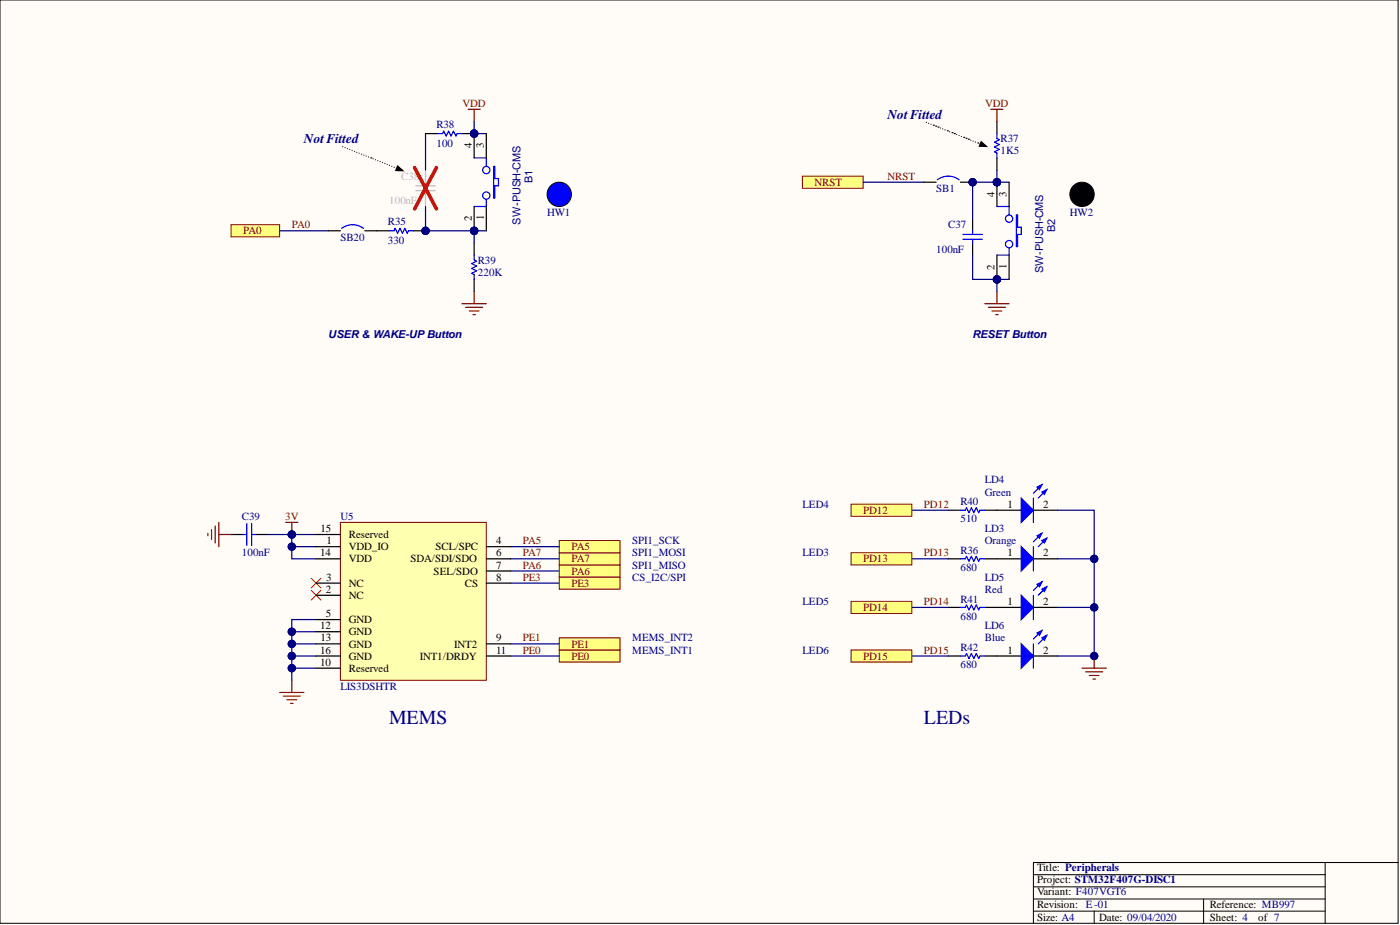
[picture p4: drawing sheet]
<svg xmlns="http://www.w3.org/2000/svg" width="292mm" height="193mm" viewBox="0 0 292 193" stroke-linecap="round" stroke-linejoin="round" font-family="sans-serif">
<defs><g id="words">
<g font-size="4.1" fill="#000080">
<text x="81.2" y="151.1">MEMS</text>
<text x="192.8" y="151.1">LEDs</text>
</g>
<g font-size="2.8" fill="#000080">
<text x="63.4" y="29.8">NotFitted</text>
<text x="185.2" y="24.7">NotFitted</text>
</g>
<g font-size="2.3" fill="#800000">
<text x="96.5" y="22.3">VDD</text>
<text x="205.5" y="22.3">VDD</text>
<text x="170" y="38.8">NRST</text>
<text x="185.2" y="37.5">NRST</text>
<text x="60.9" y="47.6">PA0</text>
<text x="50.7" y="48.9">PA0</text>
<text x="180.1" y="107.2">PD12</text>
<text x="192.8" y="105.9">PD12</text>
<text x="59.5" y="108.5">3V</text>
<text x="109.1" y="113.5">PA5</text>
<text x="109.1" y="116.1">PA7</text>
<text x="109.1" y="118.6">PA6</text>
<text x="119.2" y="119.9">PA6</text>
<text x="119.2" y="117.3">PA7</text>
<text x="119.2" y="114.8">PA5</text>
<text x="180.1" y="117.3">PD13</text>
<text x="192.8" y="116.1">PD13</text>
<text x="109.1" y="121.1">PE3</text>
<text x="119.2" y="122.4">PE3</text>
<text x="180.1" y="127.5">PD14</text>
<text x="192.8" y="126.2">PD14</text>
<text x="109.1" y="136.3">PE0</text>
<text x="109.1" y="133.8">PE1</text>
<text x="119.2" y="137.6">PE0</text>
<text x="119.2" y="135.1">PE1</text>
<text x="180.1" y="137.6">PD15</text>
<text x="192.8" y="136.3">PD15</text>
</g>
<g font-size="2.3" fill="#000080">
<text x="91.1" y="26.6">R38</text>
<text x="208.8" y="29.6">R37</text>
<text x="91.1" y="30.7">100</text>
<text x="208.8" y="32.2">1K5</text>
<text x="111.1" y="38.3" transform="rotate(-90 111.1 38.3)">B1</text>
<text x="195.3" y="40">SB1</text>
<text x="80.9" y="46.9">R35</text>
<text x="108.6" y="46.9" transform="rotate(-90 108.6 46.9)">SW-PUSH-CMS</text>
<text x="114.1" y="45.1">HW1</text>
<text x="197.9" y="47.6">C37</text>
<text x="223.2" y="45.1">HW2</text>
<text x="71" y="50.2">SB20</text>
<text x="80.9" y="50.9">330</text>
<text x="195.3" y="52.7">100nF</text>
<text x="220.2" y="48.4" transform="rotate(-90 220.2 48.4)">B2</text>
<text x="99.7" y="55">R39</text>
<text x="99.7" y="57.5">220K</text>
<text x="217.6" y="57" transform="rotate(-90 217.6 57)">SW-PUSH-CMS</text>
<text x="68.5" y="70.5">USER &amp; WAKE-UP Button</text>
<text x="202.9" y="70.5">RESETButton</text>
<text x="205.5" y="100.9">LD4</text>
<text x="167.4" y="105.9">LED4</text>
<text x="200.4" y="105.4">R40</text>
<text x="205.5" y="103.4">Green</text>
<text x="50.5" y="108.5">C39</text>
<text x="71" y="108.5">U5</text>
<text x="131.9" y="113.5">SPI1_SCK</text>
<text x="200.4" y="109">510</text>
<text x="205.5" y="111">LD3</text>
<text x="205.5" y="113.5">Orange</text>
<text x="50.5" y="116.1">100nF</text>
<text x="131.9" y="116.1">SPI1_MOSI</text>
<text x="131.9" y="118.6">SPI1_MISO</text>
<text x="167.4" y="116.1">LED3</text>
<text x="200.4" y="115.6">R36</text>
<text x="200.4" y="119.1">680</text>
<text x="131.9" y="121.1">CS_I2C/SPI</text>
<text x="200.4" y="125.7">R41</text>
<text x="205.5" y="121.1">LD5</text>
<text x="205.5" y="123.7">Red</text>
<text x="167.4" y="126.2">LED5</text>
<text x="200.4" y="129.3">680</text>
<text x="205.5" y="131.3">LD6</text>
<text x="131.9" y="136.3">MEMS_INT1</text>
<text x="131.9" y="133.8">MEMS_INT2</text>
<text x="167.4" y="136.3">LED6</text>
<text x="200.4" y="135.8">R42</text>
<text x="205.5" y="133.8">Blue</text>
<text x="71" y="144">LIS3DSHTR</text>
<text x="200.4" y="139.4">680</text>
</g>
<g font-size="2.3">
<text x="98.4" y="30.9" transform="rotate(-90 98.4 30.9)">4</text>
<text x="101" y="30.9" transform="rotate(-90 101 30.9)">3</text>
<text x="207.5" y="41.1" transform="rotate(-90 207.5 41.1)">4</text>
<text x="210" y="41.1" transform="rotate(-90 210 41.1)">3</text>
<text x="98.4" y="46.1" transform="rotate(-90 98.4 46.1)">2</text>
<text x="101" y="46" transform="rotate(-90 101 46)">1</text>
<text x="207.5" y="56.3" transform="rotate(-90 207.5 56.3)">2</text>
<text x="210" y="56.1" transform="rotate(-90 210 56.1)">1</text>
<text x="210.2" y="105.9">1</text>
<text x="217.6" y="105.9">2</text>
<text x="66.9" y="111">15</text>
<text x="68.2" y="113.5">1</text>
<text x="72.8" y="112.3">Reserved</text>
<text x="103.5" y="113.5">4</text>
<text x="66.8" y="116.1">14</text>
<text x="72.8" y="114.8">VDD_IO</text>
<text x="72.8" y="117.3">VDD</text>
<text x="85.7" y="117.3">SDA/SDI/SDO</text>
<text x="90.5" y="119.9">SEL/SDO</text>
<text x="90.9" y="114.8">SCL/SPC</text>
<text x="103.5" y="116.1">6</text>
<text x="103.5" y="118.6">7</text>
<text x="210.2" y="116.1">1</text>
<text x="217.6" y="116.1">2</text>
<text x="68" y="123.7">2</text>
<text x="68.1" y="121.1">3</text>
<text x="72.8" y="124.9">NC</text>
<text x="72.8" y="122.4">NC</text>
<text x="97" y="122.4">CS</text>
<text x="103.5" y="121.1">8</text>
<text x="66.8" y="131.3">12</text>
<text x="68" y="128.7">5</text>
<text x="72.8" y="130">GND</text>
<text x="210.2" y="126.2">1</text>
<text x="217.6" y="126.2">2</text>
<text x="66.8" y="136.3">16</text>
<text x="66.9" y="133.8">13</text>
<text x="72.8" y="132.5">GND</text>
<text x="72.8" y="135.1">GND</text>
<text x="72.8" y="137.6">GND</text>
<text x="87.6" y="137.6">INT1/DRDY</text>
<text x="94.8" y="135.1">INT2</text>
<text x="103.5" y="133.8">9</text>
<text x="103.5" y="136.3">11</text>
<text x="210.2" y="136.3">1</text>
<text x="217.6" y="136.3">2</text>
<text x="66.8" y="138.9">10</text>
<text x="72.8" y="140.1">Reserved</text>
<text x="216.4" y="181.7">Title: Peripherals</text>
<text x="216.4" y="184.3">Project: STM32F407G-DISC1</text>
<text x="216.4" y="189.3">Revision: E-01</text>
<text x="216.4" y="186.8">Variant: F407VGT6</text>
<text x="252.4" y="189.3">Reference: MB997</text>
<text x="216.4" y="192.1">Size: A4</text>
<text x="229.3" y="192.1">Date: 09/04/2020</text>
<text x="252.4" y="192.1">Sheet: 4</text>
<text x="262.5" y="192.1">of 7</text>
</g>
<g font-size="2.3" fill="#bfbebc">
<text x="83.7" y="37.5">C38</text>
<text x="81.2" y="42.6">100nF</text>
</g>
</g></defs>
<path d="M0 0h291.7v192.6h-291.7z" fill-rule="evenodd" fill="#fffcf8"/>
<path d="M0 0h291.7v192.6h-291.7z" fill="none" stroke="#000" stroke-width=".21"/>
<path d="M0 0h291.7v192.6h-291.7z" fill-rule="evenodd" fill="#fffcf8"/>
<path d="M0 0h291.7v192.6h-291.7zM276.5 179.9v12.7M291.7 179.9h-76.1v12.7M215.6 182.5h60.9M215.6 185h60.9M215.6 190.1h60.9M215.6 187.5h60.9M228.3 190.1v2.5M251.1 187.5v5.1" fill="none" stroke="#000" stroke-width=".21"/>
<path d="M208 126.7h5.1M215.6 126.7h5.1" fill="none" stroke="#000" stroke-width=".25"/>
<path d="M213.1 124.2l2.5 2.5-2.5 2.6z" fill="#00f"/>
<path d="M213.1 124.2l2.5 2.5-2.5 2.6zM217.4 121.4l-1.8 1.8M218.4 122.4l-1.8 1.8" fill="none" stroke="#00f" stroke-width=".25"/>
<path d="M217.4 122.9l1-.5-.5 1z" fill="#00f"/>
<path d="M217.4 122.9l1-.5-.5 1z" fill="none" stroke="#00f" stroke-width=".25"/>
<path d="M216.4 121.9l1-.5-.5 1z" fill="#00f"/>
<path d="M215.6 124.2v5.1M216.4 121.9l1-.5-.5 1z" fill="none" stroke="#00f" stroke-width=".25"/>
<path d="M208 116.6h5.1M215.6 116.6h5.1" fill="none" stroke="#000" stroke-width=".25"/>
<path d="M213.1 114l2.5 2.6-2.5 2.5z" fill="#00f"/>
<path d="M213.1 114l2.5 2.6-2.5 2.5zM217.4 111.3l-1.8 1.7M218.4 112.3l-1.8 1.7" fill="none" stroke="#00f" stroke-width=".25"/>
<path d="M217.4 112.8l1-.5-.5 1z" fill="#00f"/>
<path d="M217.4 112.8l1-.5-.5 1z" fill="none" stroke="#00f" stroke-width=".25"/>
<path d="M216.4 111.8l1-.5-.5 1z" fill="#00f"/>
<path d="M215.6 114v5.1M216.4 111.8l1-.5-.5 1z" fill="none" stroke="#00f" stroke-width=".25"/>
<path d="M208 136.9h5.1M215.6 136.9h5.1" fill="none" stroke="#000" stroke-width=".25"/>
<path d="M213.1 134.3l2.5 2.6-2.5 2.5z" fill="#00f"/>
<path d="M213.1 134.3l2.5 2.6-2.5 2.5zM217.4 131.5l-1.8 1.8M218.4 132.5l-1.8 1.8" fill="none" stroke="#00f" stroke-width=".25"/>
<path d="M217.4 133.1l1-.6-.5 1.1z" fill="#00f"/>
<path d="M217.4 133.1l1-.6-.5 1.1z" fill="none" stroke="#00f" stroke-width=".25"/>
<path d="M216.4 132l1-.5-.5 1z" fill="#00f"/>
<path d="M215.6 134.3v5.1M216.4 132l1-.5-.5 1z" fill="none" stroke="#00f" stroke-width=".25"/>
<path d="M208 106.4h5.1M215.6 106.4h5.1" fill="none" stroke="#000" stroke-width=".25"/>
<path d="M213.1 103.9l2.5 2.5-2.5 2.6z" fill="#00f"/>
<path d="M213.1 103.9l2.5 2.5-2.5 2.6zM217.4 101.1l-1.8 1.8M218.4 102.1l-1.8 1.8" fill="none" stroke="#00f" stroke-width=".25"/>
<path d="M217.4 102.6l1-.5-.5 1z" fill="#00f"/>
<path d="M217.4 102.6l1-.5-.5 1z" fill="none" stroke="#00f" stroke-width=".25"/>
<path d="M216.4 101.6l1-.5-.5 1z" fill="#00f"/>
<path d="M215.6 103.9v5.1M216.4 101.6l1-.5-.5 1z" fill="none" stroke="#00f" stroke-width=".25"/>
<path d="M220.7 116.6h7.6" fill="none" stroke="#000080" stroke-width=".25"/>
<circle cx="228.3" cy="116.6" r=".76" fill="#000080"/>
<circle cx="228.3" cy="116.6" r=".76" fill="none" stroke="#000080" stroke-width=".21"/>
<path d="M220.7 126.7h7.6" fill="none" stroke="#000080" stroke-width=".25"/>
<circle cx="228.3" cy="126.7" r=".76" fill="#000080"/>
<circle cx="228.3" cy="126.7" r=".76" fill="none" stroke="#000080" stroke-width=".21"/>
<path d="M225.8 139.4h5M228.3 136.9v2.5M226.5 140.1h3.6M227.3 140.9h2M228 141.7h.5" fill="none" stroke="#800000" stroke-width=".25"/>
<circle cx="228.3" cy="136.9" r=".76" fill="#000080"/>
<circle cx="228.3" cy="136.9" r=".76" fill="none" stroke="#000080" stroke-width=".21"/>
<path d="M197.9 106.4h2.5M197.9 116.6h2.5M205.5 106.4h2.5M205.5 116.6h2.5M197.9 126.7h2.5M197.9 136.9h2.5M205.5 126.7h2.5M205.5 136.9h2.5" fill="none" stroke="#000" stroke-width=".25"/>
<path d="M200.4 106.4h1l.3-.5 .5 1 .5-1 .5 1 .5-1 .5 1 .3-.5h1M200.4 116.6h1l.3-.5 .5 1 .5-1 .5 1 .5-1 .5 1 .3-.5h1M200.4 126.7h1l.3-.5 .5 1 .5-1 .5 1 .5-1 .5 1 .3-.5h1M200.4 136.9h1l.3-.6 .5 1.1 .5-1.1 .5 1.1 .5-1.1 .5 1.1 .3-.5h1" fill="none" stroke="#00f" stroke-width=".25"/>
<path d="M190.2 106.4h7.7M190.2 116.6h7.7M220.7 106.4h7.6v30.5h-7.6M190.2 126.7h7.7M190.2 136.9h7.7" fill="none" stroke="#000080" stroke-width=".25"/>
<circle cx="228.3" cy="116.6" r=".76" fill="#000080"/>
<circle cx="228.3" cy="116.6" r=".76" fill="none" stroke="#000080" stroke-width=".21"/>
<circle cx="228.3" cy="126.7" r=".76" fill="#000080"/>
<circle cx="228.3" cy="126.7" r=".76" fill="none" stroke="#000080" stroke-width=".21"/>
<circle cx="228.3" cy="136.9" r=".76" fill="#000080"/>
<circle cx="228.3" cy="136.9" r=".76" fill="none" stroke="#000080" stroke-width=".21"/>
<path d="M177.6 105.2h12.6v2.5h-12.6z" fill-rule="evenodd" fill="#ffff80"/>
<path d="M177.6 105.2h12.6v2.5h-12.6z" fill="none" stroke="#800000" stroke-width=".21"/>
<path d="M97.7 22.8h2.5M98.9 22.8v2.5M96.4 63.4h5.1M97.2 64.1h3.5M97.9 64.9h2M98.7 65.6h.5M98.9 60.8v2.6" fill="none" stroke="#800000" stroke-width=".25"/>
<path d="M86.8 38.8h4M86.8 39.8h4M88.8 35.5v3.3M88.8 39.8v3.3" fill="none" stroke="#bfbebc" stroke-width=".25"/>
<path d="M86.5 35l4.6 8.6M91.1 35l-4.6 8.6" fill="none" stroke="#f00" stroke-width=".76"/>
<path d="M68.5 48.1h2.5M76.1 48.1h2.5M98.9 50.7v2.5M98.9 58.3v2.5" fill="none" stroke="#000" stroke-width=".25"/>
<path d="M71.3 47.6a3.8 3.8 0 0 1 4.5 0M98.9 53.2v1l.5 .3-1 .5 1 .5-1 .5 1 .5-1 .5 .5 .3v1" fill="none" stroke="#00f" stroke-width=".25"/>
<path d="M58.3 48.1h10.2M101.5 48.1h-2.6v2.6" fill="none" stroke="#000080" stroke-width=".25"/>
<circle cx="98.9" cy="48.1" r=".76" fill="#000080"/>
<circle cx="98.9" cy="48.1" r=".76" fill="none" stroke="#000080" stroke-width=".21"/>
<path d="M88.8 27.9v7.6M88.8 43.1v5h10.1" fill="none" stroke="#000080" stroke-width=".25"/>
<circle cx="98.9" cy="48.1" r=".76" fill="#000080"/>
<circle cx="98.9" cy="48.1" r=".76" fill="none" stroke="#000080" stroke-width=".21"/>
<circle cx="88.8" cy="48.1" r=".76" fill="#000080"/>
<circle cx="88.8" cy="48.1" r=".76" fill="none" stroke="#000080" stroke-width=".21"/>
<path d="M48.2 46.9h10.1v2.5h-10.1z" fill-rule="evenodd" fill="#ffff80"/>
<path d="M48.2 46.9h10.1v2.5h-10.1z" fill="none" stroke="#800000" stroke-width=".21"/>
<circle cx="88.8" cy="48.1" r=".76" fill="#000080"/>
<circle cx="88.8" cy="48.1" r=".76" fill="none" stroke="#000080" stroke-width=".21"/>
<path d="M86.2 48.1h2.6" fill="none" stroke="#000" stroke-width=".25"/>
<circle cx="88.8" cy="48.1" r=".76" fill="#000080"/>
<circle cx="88.8" cy="48.1" r=".76" fill="none" stroke="#000080" stroke-width=".21"/>
<path d="M78.6 48.1h2.6" fill="none" stroke="#000" stroke-width=".25"/>
<path d="M81.2 48.1h1l.2-.5 .5 1.1 .6-1.1 .5 1.1 .5-1.1 .5 1.1 .2-.6h1" fill="none" stroke="#00f" stroke-width=".25"/>
<circle cx="98.9" cy="27.9" r=".76" fill="#000080"/>
<circle cx="98.9" cy="27.9" r=".76" fill="none" stroke="#000080" stroke-width=".21"/>
<path d="M96.4 27.9h2.5" fill="none" stroke="#000" stroke-width=".25"/>
<circle cx="98.9" cy="27.9" r=".76" fill="#000080"/>
<circle cx="98.9" cy="27.9" r=".76" fill="none" stroke="#000080" stroke-width=".21"/>
<path d="M88.8 27.9h2.5" fill="none" stroke="#000" stroke-width=".25"/>
<path d="M91.3 27.9h1l.3-.5 .5 1 .5-1 .5 1 .5-1 .5 1 .3-.5h1" fill="none" stroke="#00f" stroke-width=".25"/>
<path d="M98.9 25.3v2.6h2.6" fill="none" stroke="#000080" stroke-width=".25"/>
<circle cx="98.9" cy="27.9" r=".76" fill="#000080"/>
<circle cx="98.9" cy="27.9" r=".76" fill="none" stroke="#000080" stroke-width=".21"/>
<path d="M167.4 36.7h12.7v2.6h-12.7z" fill-rule="evenodd" fill="#ffff80"/>
<path d="M167.4 36.7h12.7v2.6h-12.7z" fill="none" stroke="#800000" stroke-width=".21"/>
<path d="M206.7 22.8h2.6M208 22.8v2.5M205.5 63.4h5M206.2 64.1h3.6M207 64.9h2M207.7 65.6h.6M208 60.8v2.6" fill="none" stroke="#800000" stroke-width=".25"/>
<path d="M208 25.3v2.6M208 32.9v2.6M202.9 45.6v2.5M202.9 50.7v2.5" fill="none" stroke="#000" stroke-width=".25"/>
<path d="M208 27.9v1l.5 .2-1 .5 1 .6-1 .5 1 .5-1 .5 .5 .2v1M200.9 48.9h4.1M200.9 49.9h4.1M202.9 48.1v.8M202.9 49.9v.8" fill="none" stroke="#00f" stroke-width=".25"/>
<path d="M180.1 38h12.7" fill="none" stroke="#000080" stroke-width=".25"/>
<circle cx="202.9" cy="38" r=".76" fill="#000080"/>
<circle cx="202.9" cy="38" r=".76" fill="none" stroke="#000080" stroke-width=".21"/>
<path d="M192.8 38h2.5M200.4 38h2.5" fill="none" stroke="#000" stroke-width=".25"/>
<circle cx="202.9" cy="38" r=".76" fill="#000080"/>
<circle cx="202.9" cy="38" r=".76" fill="none" stroke="#000080" stroke-width=".21"/>
<path d="M195.6 37.5a3.8 3.8 0 0 1 4.5 0" fill="none" stroke="#00f" stroke-width=".25"/>
<path d="M208 35.5v2.5" fill="none" stroke="#000080" stroke-width=".25"/>
<circle cx="208" cy="38" r=".76" fill="#000080"/>
<circle cx="208" cy="38" r=".76" fill="none" stroke="#000080" stroke-width=".21"/>
<path d="M210.5 58.3h-2.5v2.5" fill="none" stroke="#000080" stroke-width=".25"/>
<circle cx="208" cy="58.3" r=".76" fill="#000080"/>
<circle cx="208" cy="58.3" r=".76" fill="none" stroke="#000080" stroke-width=".21"/>
<path d="M210.5 38h-7.6v7.6" fill="none" stroke="#000080" stroke-width=".25"/>
<circle cx="208" cy="38" r=".76" fill="#000080"/>
<circle cx="208" cy="38" r=".76" fill="none" stroke="#000080" stroke-width=".21"/>
<circle cx="202.9" cy="38" r=".76" fill="#000080"/>
<circle cx="202.9" cy="38" r=".76" fill="none" stroke="#000080" stroke-width=".21"/>
<path d="M202.9 53.2v5.1h5.1" fill="none" stroke="#000080" stroke-width=".25"/>
<circle cx="208" cy="58.3" r=".76" fill="#000080"/>
<circle cx="208" cy="58.3" r=".76" fill="none" stroke="#000080" stroke-width=".21"/>
<g fill="none" stroke="#000" stroke-width=".25">
<path d="M193.3 25.5h.1M193.8 25.7h.1M194.2 25.9h.1M194.7 26.1h.1M195.2 26.3h.1M195.7 26.5h.1M196.2 26.7h.1M196.7 26.9h.1M197.2 27.1h.1M197.7 27.3h.1M198.2 27.5h.1M198.6 27.7h.1"/>
<path d="M199.1 27.9h.1M199.6 28.1h.1M200.1 28.3h.1M200.6 28.5h.1M201.1 28.7h.1M201.6 28.9h.1M202.1 29h.1M202.5 29.2h.1M203 29.4h.1M203.5 29.6h.1M204 29.8h.1M204.5 30h.1"/>
<path d="M204.7 29.6l1.1 1-1.5-.1zM205 30.2h.1M205.5 30.4h.1"/>
</g>
<path d="M204.7 29.6l1.1 1-1.5-.1z" fill="#000"/>
<path d="M177.6 115.3h12.6v2.5h-12.6z" fill-rule="evenodd" fill="#ffff80"/>
<path d="M177.6 115.3h12.6v2.5h-12.6z" fill="none" stroke="#800000" stroke-width=".21"/>
<path d="M177.6 125.4h12.6v2.6h-12.6z" fill-rule="evenodd" fill="#ffff80"/>
<path d="M177.6 125.4h12.6v2.6h-12.6z" fill="none" stroke="#800000" stroke-width=".21"/>
<path d="M177.6 135.6h12.6v2.5h-12.6z" fill-rule="evenodd" fill="#ffff80"/>
<path d="M177.6 135.6h12.6v2.5h-12.6z" fill="none" stroke="#800000" stroke-width=".21"/>
<path d="M59.6 109h2.5M60.9 109v2.5" fill="none" stroke="#800000" stroke-width=".25"/>
<circle cx="60.9" cy="111.5" r=".76" fill="#000080"/>
<circle cx="60.9" cy="111.5" r=".76" fill="none" stroke="#000080" stroke-width=".21"/>
<path d="M48.2 111.5h2.5M53.3 111.5h2.5" fill="none" stroke="#000" stroke-width=".25"/>
<path d="M50.7 111.5h.8M51.5 109.2v4.6M52.5 111.5h.8M52.5 109.2v4.6" fill="none" stroke="#00f" stroke-width=".25"/>
<path d="M43.4 111.3v.5M44.1 110.5v2M44.9 109.7v3.6M45.7 109v5M45.7 111.5h2.5M58.3 144.5h5.1M59.1 145.2h3.6M59.9 146h2M60.6 146.7h.5M60.9 141.9v2.6" fill="none" stroke="#800000" stroke-width=".25"/>
<path d="M106.5 119.1h10.2M106.5 121.6h10.2" fill="none" stroke="#000080" stroke-width=".25"/>
<path d="M116.7 120.4h12.7v2.5h-12.7z" fill-rule="evenodd" fill="#ffff80"/>
<path d="M116.7 120.4h12.7v2.5h-12.7z" fill="none" stroke="#800000" stroke-width=".21"/>
<path d="M116.7 117.8h12.7v2.6h-12.7z" fill-rule="evenodd" fill="#ffff80"/>
<path d="M116.7 117.8h12.7v2.6h-12.7z" fill="none" stroke="#800000" stroke-width=".21"/>
<g fill="none" stroke="#000" stroke-width=".25">
<path d="M71.5 30.6h.1M72 30.8h.1M72.5 31h.1M73 31.2h.1M73.5 31.4h.1M73.9 31.6h.1M74.4 31.8h.1M74.9 32h.1M75.4 32.2h.1M75.9 32.4h.1M76.4 32.6h.1M76.9 32.7v.1"/>
<path d="M77.4 32.9h.1M77.9 33.1h.1M78.3 33.3h.1M78.8 33.5h.1M79.3 33.7h.1M79.8 33.9h.1M80.3 34.1h.1M80.8 34.3h.1M81.3 34.5h.1M81.8 34.7h.1M82.2 34.9h.1M82.7 35.1h.1"/>
<path d="M83 34.6l1.1 1h-1.5zM83.2 35.3h.1M83.7 35.5h.1"/>
</g>
<path d="M83 34.6l1.1 1h-1.5z" fill="#000"/>
<path d="M66 129.3h-5.1v12.6" fill="none" stroke="#000080" stroke-width=".25"/>
<circle cx="60.9" cy="131.8" r=".76" fill="#000080"/>
<circle cx="60.9" cy="131.8" r=".76" fill="none" stroke="#000080" stroke-width=".21"/>
<circle cx="60.9" cy="134.3" r=".76" fill="#000080"/>
<circle cx="60.9" cy="134.3" r=".76" fill="none" stroke="#000080" stroke-width=".21"/>
<circle cx="60.9" cy="136.9" r=".76" fill="#000080"/>
<circle cx="60.9" cy="136.9" r=".76" fill="none" stroke="#000080" stroke-width=".21"/>
<circle cx="60.9" cy="139.4" r=".76" fill="#000080"/>
<circle cx="60.9" cy="139.4" r=".76" fill="none" stroke="#000080" stroke-width=".21"/>
<path d="M60.9 131.8h5.1" fill="none" stroke="#000080" stroke-width=".25"/>
<circle cx="60.9" cy="131.8" r=".76" fill="#000080"/>
<circle cx="60.9" cy="131.8" r=".76" fill="none" stroke="#000080" stroke-width=".21"/>
<path d="M60.9 134.3h5.1" fill="none" stroke="#000080" stroke-width=".25"/>
<circle cx="60.9" cy="134.3" r=".76" fill="#000080"/>
<circle cx="60.9" cy="134.3" r=".76" fill="none" stroke="#000080" stroke-width=".21"/>
<path d="M60.9 136.9h5.1" fill="none" stroke="#000080" stroke-width=".25"/>
<circle cx="60.9" cy="136.9" r=".76" fill="#000080"/>
<circle cx="60.9" cy="136.9" r=".76" fill="none" stroke="#000080" stroke-width=".21"/>
<path d="M60.9 139.4h5.1" fill="none" stroke="#000080" stroke-width=".25"/>
<circle cx="60.9" cy="139.4" r=".76" fill="#000080"/>
<circle cx="60.9" cy="139.4" r=".76" fill="none" stroke="#000080" stroke-width=".21"/>
<path d="M55.8 111.5h5.1v5.1h5.1" fill="none" stroke="#000080" stroke-width=".25"/>
<circle cx="60.9" cy="114" r=".76" fill="#000080"/>
<circle cx="60.9" cy="114" r=".76" fill="none" stroke="#000080" stroke-width=".21"/>
<circle cx="60.9" cy="111.5" r=".76" fill="#000080"/>
<circle cx="60.9" cy="111.5" r=".76" fill="none" stroke="#000080" stroke-width=".21"/>
<path d="M60.9 114h5.1" fill="none" stroke="#000080" stroke-width=".25"/>
<circle cx="60.9" cy="114" r=".76" fill="#000080"/>
<circle cx="60.9" cy="114" r=".76" fill="none" stroke="#000080" stroke-width=".21"/>
<path d="M60.9 111.5h5.1" fill="none" stroke="#000080" stroke-width=".25"/>
<circle cx="60.9" cy="111.5" r=".76" fill="#000080"/>
<circle cx="60.9" cy="111.5" r=".76" fill="none" stroke="#000080" stroke-width=".21"/>
<path d="M116.7 115.3h12.7v2.5h-12.7z" fill-rule="evenodd" fill="#ffff80"/>
<path d="M116.7 115.3h12.7v2.5h-12.7z" fill="none" stroke="#800000" stroke-width=".21"/>
<path d="M106.5 116.6h10.2" fill="none" stroke="#000080" stroke-width=".25"/>
<path d="M116.7 112.8h12.7v2.5h-12.7z" fill-rule="evenodd" fill="#ffff80"/>
<path d="M116.7 112.8h12.7v2.5h-12.7z" fill="none" stroke="#800000" stroke-width=".21"/>
<path d="M106.5 114h10.2" fill="none" stroke="#000080" stroke-width=".25"/>
<path d="M116.7 135.6h12.7v2.5h-12.7z" fill-rule="evenodd" fill="#ffff80"/>
<path d="M116.7 135.6h12.7v2.5h-12.7z" fill="none" stroke="#800000" stroke-width=".21"/>
<path d="M106.5 136.9h10.2" fill="none" stroke="#000080" stroke-width=".25"/>
<path d="M116.7 133.1h12.7v2.5h-12.7z" fill-rule="evenodd" fill="#ffff80"/>
<path d="M116.7 133.1h12.7v2.5h-12.7z" fill="none" stroke="#800000" stroke-width=".21"/>
<path d="M106.5 134.3h10.2" fill="none" stroke="#000080" stroke-width=".25"/>
<path d="M64.9 120.6l2.1 2.1M64.9 123.2l2.1 2M67 120.6l-2.1 2.1M67 123.2l-2.1 2" fill="none" stroke="#f00" stroke-width=".21"/>
<circle cx="98.9" cy="48.1" r=".76" fill="#000080"/>
<circle cx="98.9" cy="48.1" r=".76" fill="none" stroke="#000080" stroke-width=".21"/>
<circle cx="98.9" cy="27.9" r=".76" fill="#000080"/>
<circle cx="98.9" cy="27.9" r=".76" fill="none" stroke="#000080" stroke-width=".21"/>
<g fill="none" stroke="#00f" stroke-width=".25">
<path d="M98.9 32.9h2.6v1.8M103 34.7h.2v2.5h.8v1.6h-.8v2.5h-.2zM101.5 41.6v1.5h-2.6"/>
<circle cx="101.5" cy="35.5" r=".76"/>
<circle cx="101.5" cy="40.8" r=".76"/>
</g>
<path d="M101.5 27.9v5M98.9 43.1v5M101.5 43.1v5" fill="none" stroke="#000" stroke-width=".25"/>
<circle cx="98.9" cy="48.1" r=".76" fill="#000080"/>
<circle cx="98.9" cy="48.1" r=".76" fill="none" stroke="#000080" stroke-width=".21"/>
<path d="M98.9 27.9v5" fill="none" stroke="#000" stroke-width=".25"/>
<circle cx="98.9" cy="27.9" r=".76" fill="#000080"/>
<circle cx="98.9" cy="27.9" r=".76" fill="none" stroke="#000080" stroke-width=".21"/>
<circle cx="208" cy="58.3" r=".76" fill="#000080"/>
<circle cx="208" cy="58.3" r=".76" fill="none" stroke="#000080" stroke-width=".21"/>
<circle cx="208" cy="38" r=".76" fill="#000080"/>
<circle cx="208" cy="38" r=".76" fill="none" stroke="#000080" stroke-width=".21"/>
<g fill="none" stroke="#00f" stroke-width=".25">
<path d="M208 43.1h2.5v1.8M210.5 51.7v1.5h-2.5M212.1 44.9h.2v2.5h.8v1.5h-.8v2.5h-.2z"/>
<circle cx="210.5" cy="50.9" r=".76"/>
<circle cx="210.5" cy="45.6" r=".76"/>
</g>
<path d="M210.5 38v5.1M208 53.2v5.1M210.5 53.2v5.1" fill="none" stroke="#000" stroke-width=".25"/>
<circle cx="208" cy="58.3" r=".76" fill="#000080"/>
<circle cx="208" cy="58.3" r=".76" fill="none" stroke="#000080" stroke-width=".21"/>
<path d="M208 38v5.1" fill="none" stroke="#000" stroke-width=".25"/>
<circle cx="208" cy="38" r=".76" fill="#000080"/>
<circle cx="208" cy="38" r=".76" fill="none" stroke="#000080" stroke-width=".21"/>
<path d="M71 109h30.5v32.9h-30.5z" fill-rule="evenodd" fill="#ffffb0"/>
<path d="M71 109h30.5v32.9h-30.5z" fill="none" stroke="#800000" stroke-width=".21"/>
<g fill="none" stroke="#000" stroke-width=".25">
<path d="M66 114h5M66 116.6h5M66 111.5h5M101.5 114h5M101.5 116.6h5M101.5 119.1h5M66 124.2h5M66 121.6h5M66 129.3h5M66 134.3h5M66 139.4h5M66 136.9h5"/>
<path d="M66 131.8h5M101.5 121.6h5M101.5 134.3h5M101.5 136.9h5"/>
</g>
<circle cx="116.7" cy="40.5" r="2.54" fill="#00f"/>
<g fill="none" stroke="#000" stroke-width=".21">
<circle cx="116.7" cy="40.5" r="2.54"/>
<circle cx="225.8" cy="40.5" r="2.54"/>
</g>
<circle cx="225.8" cy="40.5" r="2.54" fill="#000"/>
<use href="#words"/>
</svg>
